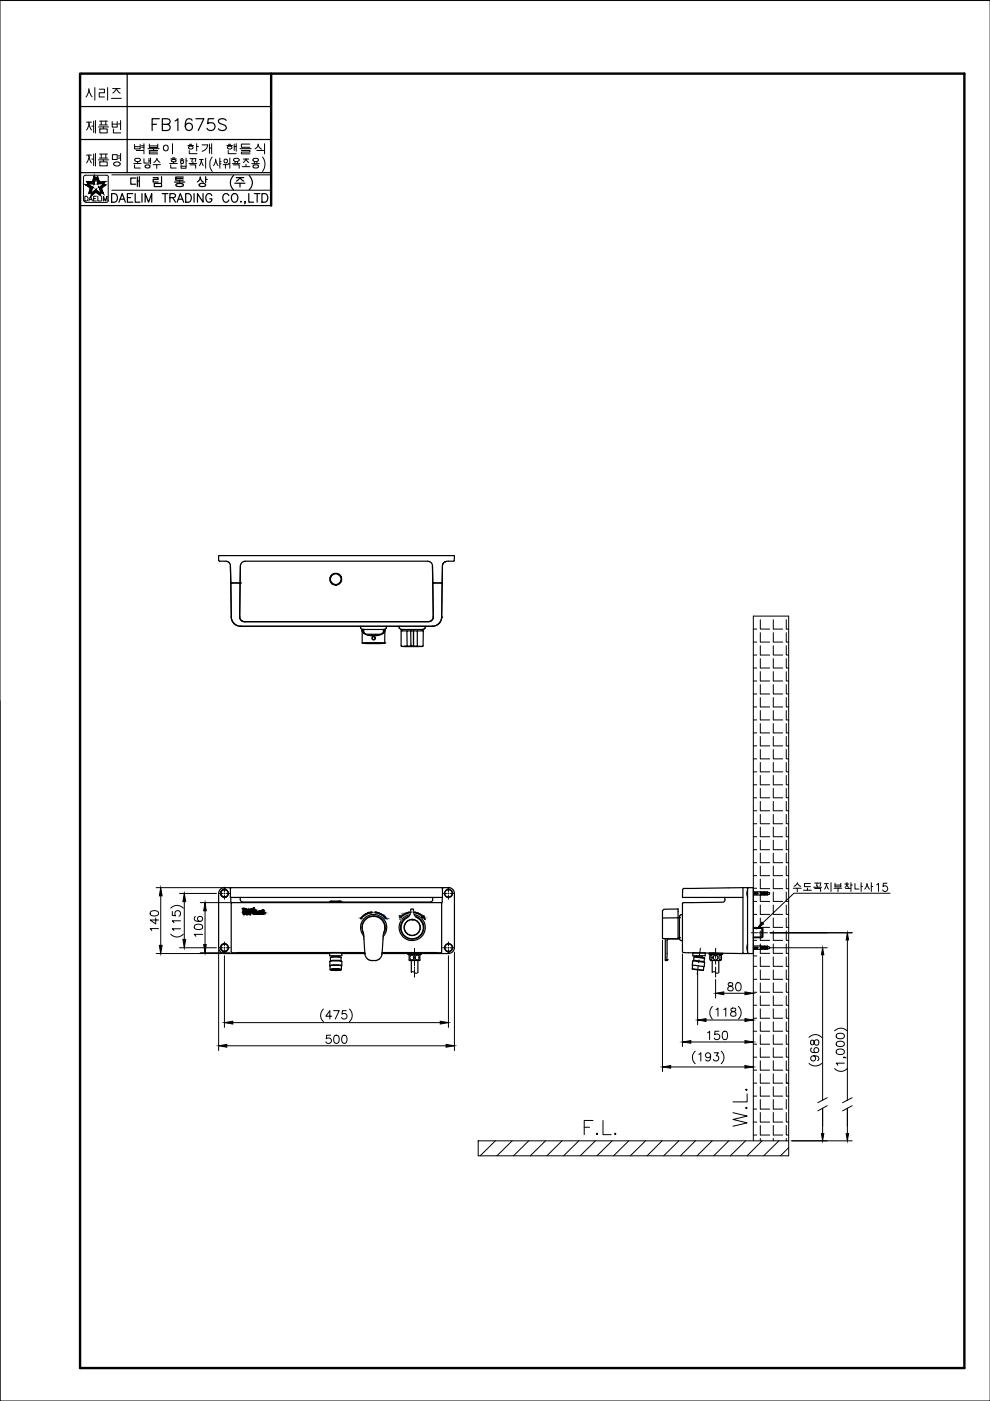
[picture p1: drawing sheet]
<svg xmlns="http://www.w3.org/2000/svg" width="210mm" height="297mm" viewBox="0 0 210 297" stroke-linecap="round" stroke-linejoin="round" font-family="sans-serif">
<defs><g id="words">
<text font-size="10.6" x="12.7" y="38.1">제품명</text>
<text font-size="8.8" x="13.1" y="22.6">시리즈</text>
<text font-size="8.4" x="12.7" y="29.3">제품번</text>
<text font-size="7.1" x="27.2" y="33.9">벽붙이 한개 핸들식</text>
<text font-size="6.6" x="159.5" y="239.9" transform="rotate(-90 159.5 239.9)">W.L.</text>
<text font-size="5.7" x="31" y="28.9">FB1675S</text>
<g font-size="4.9">
<text x="34.6" y="198.6" transform="rotate(-90 34.6 198.6)">140</text>
<text x="43.7" y="199.7" transform="rotate(-90 43.7 199.7)">106</text>
<text x="153.1" y="211.3">80</text>
<text x="148.9" y="221.5">150</text>
<text x="67.7" y="222.6">500</text>
</g>
</g></defs>
<!-- layer: 0 -->
<g fill="none" stroke="#000" stroke-width=".21">
<path d="M17.7 37.5v5M22.9 37.5v5M23.7 37.1h33.8M17.7 42.5l.1 .2 .4 .2M18 41.6h.3a.54 .54 0 0 1 .4 .5 .54 .54 0 0 1-.4 .5h-.3zM18.2 42.9h4.4M18.8 42.6l.4-1 .4 1M19 42.3h.5M19.9 42.1h.3M20.4 41.6h-.5v1h.5M20.7 41.6v1h.6M21.5 41.6v1"/>
<path d="M21.9 42.6v-1l.4 1 .4-1v1M23 42.5l-.4 .4M23.7 40.3h33.8M0 148.6v148.4M163.3 197.8h17.4M179.7 199.3v34M148 204.7l-.2 1.9M148.2 203.5l-.1 .6M148.5 201l-.2 1.9M151.7 201.1v2.1M151.7 203.8v.6M151.7 205v2.2"/>
<path d="M177 218.6a1.88 1.88 0 0 1 2.6 0M177.4 219.3a1.08 1.08 0 0 1 1.6 .3v.1a.98 .98 0 0 1-1.7 0zM177 226.6a1.78 1.78 0 0 0 2.6 0M177.4 222.7a1.08 1.08 0 0 1 1.6 .2v.2a.98 .98 0 0 1-1.7 0zM177.4 221a1.12 1.12 0 0 1 1.6 .2v.2a.98 .98 0 0 1-1.7 0zM178.9 224.1v.2v-.2l.5 .2M179 225.4h-1.7l.3 .4M179.7 235v5.4M168 241.9h12.7"/>
</g>
<path d="M17 15.6h187.5v274.5h-187.5zM57.5 15.6v28" fill="none" stroke="#000" stroke-width=".51"/>
<!-- layer: D -->
<g fill="none" stroke="#000" stroke-width=".21">
<path d="M0 .1h209.9v296.9h-209.9zM45 33.3a2.5 2.5 0 0 0 0 3.1M55.7 33.3a2.5 2.5 0 0 1 0 3.1M33.1 188.2h14.1M34.1 189.9v10.5M36.2 198.1a1.78 1.78 0 0 0 2.7 0M36.2 192.6a1.78 1.78 0 0 1 2.7 0M36.5 193.2v.9l.8 .1a.63 .63 0 0 1-.1-1 .63 .63 0 0 1 1 .1 .63 .63 0 0 1-.3 1M38.1 189.4h7.8M38.3 196.9h-1.8l.4 .4M38.3 195.2h-1.8l.4 .5M39.1 191.2v8"/>
<path d="M42.5 191.4h6.2M140.5 199.3v27.9M159.7 196.8h2M159.7 198.7h2M161.5 196.8v2M163.3 197.8h17.4M168.2 188.3h1.7M168.4 187.9l.4-.3 .3-.4 .2 .5 .4 .2M169 188.3v.7M170.3 188.8h1.7M171.2 188.3v.5M171.8 187.3h-1.2v.7h1.2"/>
<path d="M172.5 188.1h1.7M172.7 188.4h1.3v.6M172.7 187.2h.5M173.3 187.2l-.2 .6M173.4 187.2h.6M173.4 187.8v.3M174 187.2l-.1 .6M174.8 187.4h.8M174.8 188.5l.4-1 .5 1M175.2 187.4v.1M176.2 187.1v1.9M176.8 188.3h1.7"/>
<path d="M177 187.3v.7h1.3v-.7M177 187.6h1.3M177.7 188.3v.7M179.1 187.4h.9M179.3 188.4h1.1v.6M179.4 187.2h.3M179.5 187.4l.5 .7M179.6 187.4l-.4 .7M180.4 187.6h.3M180.4 187.1v1.1M181.3 187.3v1.2h.8M182.6 187.1v1.9"/>
<path d="M182.6 187.9h.3M183.3 188.5l.5-1 .5 1M183.8 187.3v.2M184.7 187.9h.3M184.7 187.1v1.9M185.9 187.6l.4-.3v1.7M188 187.3h-.7l-.1 .7a.57 .57 0 0 1 .9 0 .57 .57 0 0 1-.1 .9 .57 .57 0 0 1-.8-.2M188.7 189.4h-20.4l-6.6 6.3M33.1 202.2h14.1M38.1 200.9h7.8M42.5 202h6.2M46.4 201.4v21.3"/>
<path d="M47.6 202.6v15.2M49.4 216.8h43.9M68.6 213.9a1.78 1.78 0 0 0 0 2.7M70.4 215.5h-1.3l.8-1.2v1.8M70.7 214.3h1.2l-.8 1.8M73.4 214.3h-.8l-.1 .7a.61 .61 0 0 1 .9 0 .61 .61 0 0 1-.1 .9 .61 .61 0 0 1-.9-.2M74.1 213.9a1.78 1.78 0 0 1 0 2.7M87.2 206.1a.75 .75 0 0 1 1 .3l.4-.3M95.1 202.6v15.2M96.4 201.9v20.8M144.7 202.3v19.6M147.9 206.1v11.2"/>
<path d="M149.7 216.3h8.2M151 206.1a1.05 1.05 0 0 1 1.1 .3l.3-.3M151 213.4a1.88 1.88 0 0 0 0 2.7M151.8 214.1l.4-.4v1.8M153.5 214.1l.4-.4v1.8M155.1 213.8a.36 .36 0 0 0 .1 .6 .62 .62 0 0 1 .7 .2 .62 .62 0 0 1 0 .8l-.6 .1a.49 .49 0 0 1-.4-.6 .49 .49 0 0 1 .5-.4l.3-.1a.36 .36 0 0 0 .2-.6zM156.5 213.4a1.78 1.78 0 0 1 0 2.7M163.2 200.9h12.2M171.5 219.9a1.78 1.78 0 0 1 2.7 0M174.4 202.4v30.9M48.1 221.7h46.5M123.9 239h1.1"/>
<path d="M125.7 237.6h-1.8v3M127.8 237.6v3h1.8M142.2 226.2h15.7M146.5 220.9h11.4M147.4 222.9a1.78 1.78 0 0 0 0 2.6M148.2 223.5l.4-.3v1.7M150.7 223.8a.55 .55 0 0 1-.8 .5 .55 .55 0 0 1-.2-.9 .55 .55 0 0 1 .9 .1 .92 .92 0 0 1-.6 1.4l-.4-.2M151.4 223.2h.9l-.5 .6a.58 .58 0 0 1 .5 1 .58 .58 0 0 1-1-.2M152.9 222.9a1.78 1.78 0 0 1 0 2.6M171.5 225.5a1.88 1.88 0 0 0 2.7 0M172 220.6a.67 .67 0 0 0 .1 .9l.5-.2a.63 .63 0 0 1 .2-.7 .63 .63 0 0 1 .7 0l.1 .6a.49 .49 0 0 1-.5 .4 .49 .49 0 0 1-.5-.5l-.1-.5zM172.1 222.2a.52 .52 0 0 0-.1 .8l.2 .1h1.2a.54 .54 0 0 0 .1-.8 .54 .54 0 0 0-.8 .1 .54 .54 0 0 0 .3 .8"/>
<path d="M172.5 223.8a.55 .55 0 0 1 .4 .8 .55 .55 0 0 1-.8 .2 .55 .55 0 0 1 0-.9 .92 .92 0 0 1 1.5 .6l-.2 .4M174.4 235v5.4M175.4 234.4l-2 1.1M175.4 232.7l-2 1.1M180.7 232.7l-2.1 1.1M180.7 234.4l-2.1 1.1M126.6 240.3l.1 .1-.1 .2-.2-.2zM130.4 240.3l.2 .1-.2 .2-.1-.2zM167.7 241.9h7.7"/>
</g>
<!-- layer: 0 -->
<g fill="none" stroke="#000" stroke-width=".25">
<path d="M17 15.6v28h40.5M27 15.6v21M17 36.6h40.5M17 29.6h40.5M17 22.6h40.5M32.5 37.7h1v.3h-1v.6h1M32.7 38.9h1.5v.7h-1.5zM34.2 37.5v1.2M37 38.6h2.2M37.3 37.8h1.5M37.3 39.1v.3l.3 .1M37.6 39h.9"/>
<path d="M37.6 39.5h.9M37.6 38.9l-.3 .2M38.1 38.3v.3M38.6 38.9l.3 .2M38.8 39.1v.2M38.9 37.5h-1.6v.7h1.6M38.9 39.4l-.3 .1M41.8 38.6a1.12 1.12 0 0 0 .7-1 1.25 1.25 0 0 0 .6 1M42.5 39.5h.8M42.5 39.5l-.3-.2a.74 .74 0 0 1 .6-.5 .74 .74 0 0 1 .8 .3l-.3 .4M43.6 37.5v1.2M43.6 38h.3"/>
<path d="M49.5 37.2a2.04 2.04 0 0 0 0 3M49.8 38.8h2.1M50.1 37.7h1.6M50.9 38.8v.9M50.9 37.6l-.8 .8M50.9 37.6l.3 .5 .5 .3M52.8 37.2a2.04 2.04 0 0 1 0 3M23.7 41h.6a.96 .96 0 0 1 .6 1 .96 .96 0 0 1-.6 .9h-.6zM25.2 42.9l.7-1.9 .7 1.9M25.5 42.2h.8M27 41.9h.7M28.2 41h-1.2v1.9h1.2"/>
<path d="M28.7 41v1.9h1M30.1 41v1.9M30.8 42.9v-1.9l.7 1.9 .7-1.9v1.9M34.4 41h1.2M35 41v1.9M36 41.9l1-.1 .2-.2-.1-.4-.3-.2h-.8v1.9M36.6 41.9l.6 1M37.5 42.9l.7-1.9 .7 1.9M37.8 42.2h.9M39.4 41h.6a.98 .98 0 0 1 .6 1 .98 .98 0 0 1-.6 .9h-.6zM41.1 41v1.9M43.1 41v1.9l-1.2-1.9v1.9"/>
<path d="M44.9 41.5a.65 .65 0 0 0-.7-.5 .65 .65 0 0 0-.6 .7v.4a.64 .64 0 0 0 .7 .8 .64 .64 0 0 0 .6-.8h-.4M48.5 41.5a.65 .65 0 0 0-.7-.5 .65 .65 0 0 0-.6 .7v.4a.65 .65 0 0 0 .6 .8 .65 .65 0 0 0 .7-.5M49.2 41.3a.66 .66 0 0 1 .8-.2 .66 .66 0 0 1 .4 .6v.4a.68 .68 0 0 1-.7 .8 .68 .68 0 0 1-.6-.8zM51 42.8h.2zM52 42.8h-.1h.1l-.1 .4M52.7 41v1.9h1.1M53.9 41h1.2M54.5 41v1.9M55.5 41h.7a.98 .98 0 0 1 .6 1 .98 .98 0 0 1-.6 .9h-.7zM57.4 42.8h.1zM46.4 118.8v-1h50l-.1 1M46.4 118.8l.2 .2 1.7 .1 .5 .4 .1 .5"/>
<path d="M48.4 119.2h.1M94.1 119.3l-.2 .3M94.3 119.2h.1M96.4 118.8l-.3 .2h-1.6l-.6 .5-.1 .5M48.9 120v3.6h.2M48.9 120v3.6M48.9 123.6l.1 7.2M48.9 123.6h.1M49 130.8h.1M49 130.8a2.01 2.01 0 0 0 2 2M49.1 130.8v.7l.5 .7 .6 .4 .8 .2M49.1 123.6h-.2l.2 7.2"/>
<path d="M49.1 123.6h1.6M49.2 131.6v.1M49.6 132.2h.1M50.7 123.6h.2l-.1 7.2M50.8 130.8l.3 .7 .7 .3M50.9 123.6h.1M51 120l-.2 10.8M51 120l.2-.7 .7-.3h38.9l.7 .4 .2 .6M51 120l-.1 3.6h-.2M51 132.8h.1M51 132.8h40.7M51.8 131.8h.1"/>
<path d="M51.8 131.8h39M76.4 132.8l.3 .6M76.5 133.1h.1M76.7 133.4h.1M76.8 133.7v2.6M76.8 133.7l.1 .4 .5 .4 1.1 .3h1.3l.9-.2 .8-.5 .1-.4h-.2M76.8 133.7h.1M76.8 133.5h4.8M76.8 136.3h4.8M76.9 133.4l.3 .7M76.9 133.7l.1 .3 .4 .4 1.2 .3 1.9-.1 .6-.3 .3-.5M76.9 133.7h.1"/>
<path d="M76.9 136.4h4.6M77.1 133.5h.1M77.5 136.4h.1M77.7 134.5h2.9M78.7 134.5v.2h.9v-.2M79.1 135a.36 .36 0 0 0-.2 .5 .36 .36 0 0 0 .6 0 .36 .36 0 0 0-.2-.5M80.9 136.4h.1M81.2 136.4h.1M81.3 133.5h.1M81.3 133.7h.1M81.4 133.7h.2v2.6M81.4 133.7v.1"/>
<path d="M81.5 133.4l-.3 .7M81.6 136.3h.1M82 133.1h-.1M82 132.8l-.1 .4-.3 .2M84.6 132.8v.3M84.6 133.1h.1M84.7 133.2l.3 .2M85 133.5h4.8M85.1 133.4l.2 .4M85.1 133.8h1.2M85.1 133.7l-.1 3.2 .2 .2M85.3 133.5h.1"/>
<path d="M85.7 137.1h3.4zM85.9 137.1h.1M87.1 136.9l.1 .1M87.1 136.9h.1M87.1 133.8h-.8l.1 3.3M87.2 137.1h.1M87.2 137.1h-2h4.4h-.6M87.5 137.1h1.1M87.6 137h.1M87.6 133.8h.9l-.1 3.3M87.7 133.8h-.6v3.1M87.7 133.8v3.1"/>
<path d="M87.7 136.9l-.2 .1 .2-.1M88.5 133.8h1.2M89.5 133.5h.1M89.7 133.7l.1 .1M89.7 133.4l-.2 .4M89.7 133.8v3.2l-.1 .1M90.1 132.8v.4l-.2 .2M90.2 133.1h.1M91.7 132.8h.1M91.7 120l.1 3.6h.2M91.7 120l.1 3.6M91.7 123.6h.1"/>
<path d="M91.8 123.6l.1 7.2M91.9 130.8l-.3 .7-.7 .3M91.9 130.8l-.3 .7-.8 .3M92 123.6h-.2l.1 7.2M92 123.6h1.7l-.1 7.2M93.3 131.9l-.3 .3M93.6 130.8l-.2 .9-.6 .7-1.1 .4M93.6 130.8h.1M93.7 130.8a2.01 2.01 0 0 1-2 2M93.8 123.6h.1M93.8 120l-.2 10.8M93.8 120l-.1 3.6h-1.7"/>
<path d="M46.4 189.5v11.4a1.29 1.29 0 0 0 1.2 1.3M47.5 188.5v.1M47.6 188.5h.1M47.6 188.4a.97 .97 0 0 0-.8 .8 .97 .97 0 0 0 .4 1 .85 .85 0 0 0 1.2-.4 .85 .85 0 0 0-.5-1.2M47.6 188.2h47.4M47.6 188.2a1.29 1.29 0 0 0-1.2 1.2M47.6 188.4l.2 .1M47.7 188.6h.2M48.1 188.8a.78 .78 0 0 0-1.1 .1 .78 .78 0 0 0 .1 1.1 .78 .78 0 0 0 1.1-.1M48.8 188.3l.1 .1M48.9 188.4v1.9l.2 1.1M48.9 190.3h44.9"/>
<path d="M49.1 188.2l-.2 .2M50.9 190.3v.5M51 190.8v.2l.5 .2M51.4 191.2h39.8M70 191.2h1.2M70.1 191.1l-.2 .1M70.2 191.2h1M70.2 191.1h2M70.4 191.1h-.3h2.2h-.5M71.2 191.2h.1M71.2 191.2h-.1M72.3 191.2h-1.1"/>
<path d="M72.3 191.1l.1 .1M72.5 191.2h-1.3M77.2 198.5a2.77 2.77 0 0 1 .1-3.9 2.77 2.77 0 0 1 3.9 .1 2.77 2.77 0 0 1 .1 3.8M77.3 195.1a2.45 2.45 0 0 1 3.3-.3 2.45 2.45 0 0 1 .7 3.2l-.1 1.9a5.9 5.9 0 0 1-.4 2.9 1.97 1.97 0 0 1-2.5 .7l-.4-.2-.5-.7-.3-4.3-.3-1.3a2.23 2.23 0 0 1 .5-1.9zM81.4 197.9a2.48 2.48 0 0 0-2.2-3.7 2.48 2.48 0 0 0-2.1 3.7M86.1 195.5l.8-.5 .4-.1a1.68 1.68 0 0 0-1.6 2.3 1.68 1.68 0 0 0 2.7 .8 1.68 1.68 0 0 0-.1-2.8l-.8-.3a1.71 1.71 0 0 1 1.5 2.2 1.71 1.71 0 0 1-2.4 1 1.71 1.71 0 0 1-.5-2.6zM86.7 194.3a2.48 2.48 0 0 0-1.3 3.8 2.48 2.48 0 0 0 4 0 2.48 2.48 0 0 0-1.2-3.8M86.9 193.9a2.77 2.77 0 0 0-1.8 4.3 2.77 2.77 0 0 0 4.6 0 2.77 2.77 0 0 0-1.8-4.3M87.1 192.8l.5-.1a2.14 2.14 0 0 0 1.3 2.2 2.35 2.35 0 0 1 0 3.6 2.35 2.35 0 0 1-3.5-.6 2.35 2.35 0 0 1 1-3.4 1.72 1.72 0 0 0 .7-1.7zM87.3 195h.1M87.3 195h.2M87.5 195h.1"/>
<path d="M87.5 195h-.2M91.7 190.3v.7l-.5 .2M93.6 188.2l.2 .2v2.9l-.2 .1M93.9 188.3l-.1 .1M94.8 188.6a.89 .89 0 0 0-.5 .8 .89 .89 0 0 0 .5 .8M94.8 188.6l.2-.1a.87 .87 0 0 1 1 .8l-.1 .5-.4 .4h-.7M95 188.5v.1M95 188.6a.8 .8 0 0 0-.7 .8 .8 .8 0 0 0 .5 .8M95 188.6a.78 .78 0 0 1 .9 .9 .78 .78 0 0 1-1.1 .6M95.1 188.2a1.29 1.29 0 0 1 1.3 1.2M95.2 188.5v.1M96.4 189.5v11.4a1.29 1.29 0 0 1-1.3 1.3h-5.9"/>
<path d="M141.1 199v4.5l.1 .2M141.4 199v4.4M143.7 192.7l-2.9 .1-.3 .4v5.7l3.2 .1M143.7 192.7l.1 .1M143.8 192.8v6.2M143.8 198.8h.1M143.8 194.6h-3.3M143.8 199h-.1M143.8 198.8v.3h-2.1l-.3 .3M143.9 198.8l.2 .2M144.1 199.1h.1M144.1 194.5h.1"/>
<path d="M144.1 198.8h.1M144.1 194.3v4.8M144.1 199.2l.3 .2M144.1 194.2h.1M144.1 194.4l-.3 .1M144.4 194l-.3 .2M144.4 193.9h.3M144.4 199.4h.3M144.4 193.9h.1M144.7 188.6v1.7h12.8M153.7 190.3v.6l-.2 .3-.3 .1-7.5 .1a.79 .79 0 0 0-1 .1v10.3a.89 .89 0 0 0 1 .2l11.8 .2M157.5 188.2l-12.6 .2-.1 .2"/>
<path d="M157.5 188.2h2.2v14h-2.2zM158.3 188.2h.1M158.5 188.4v13.6M158.5 188.6a1.99 1.99 0 0 0 0 1.6M158.7 188.2l-.2 .2M159.7 189.1h1.5v.7h-1.5M159.9 189.5h.1M159.9 189.4h.1M159.9 189.5h.3M159.9 189.4h.3M159.9 189.4v.1M159.9 189.3h.3"/>
<path d="M160 189.3v.1M160 189.4v.1M160.2 189.3v.1M160.2 189.4h.1M160.2 189.4v.1M160.3 189.4h-.1M160.3 189.4l.1 .1M160.3 189.4h.1M160.3 189.5h.1M160.4 189.4v.1M160.4 189.4l.2 .1zM160.4 189.5h.2"/>
<path d="M160.4 189.4h.2M160.4 189.4l-.1 .1M160.4 189.4h-.1M160.4 189.5h.1M160.6 189.3l-.2 .1M160.6 189.3l.1 .1M160.6 189.3v.1M160.6 189.4h.1M160.7 189.4l-.3 .1M160.7 189.4h-.1M161.2 189.1v.7l.2-.2-.2-.5M161.4 189.3h.1"/>
<path d="M161.5 189.1v.7zM161.5 189.3h.1M161.5 189.3l-.1 .3M161.5 189.6h-.1M161.5 189.1l.2 .1v.4l-.2 .2M161.7 189.6l.1 .1M161.8 189.1v.7zM161.8 189.2h-.1M161.8 189.1l.2 .1v.4l-.2 .2M162 189.6l.1 .1M162.1 189.1v.7zM162.1 189.2h-.1"/>
<path d="M162.1 189.1l.2 .1v.4l-.2 .2M162.3 189.6v.1M162.3 189.1l.1 .7zM162.3 189.2h.1M162.4 189.1l.2 .1v.4l-.2 .2M162.6 189.6v.1M162.6 189.1l.1 .7zM162.6 189.2h.1M162.7 189.1l.5 .2v.3l-.5 .2M163.2 189.3v.3M47.5 201.8h.1M47.6 201.9h.1"/>
<path d="M47.6 202.2h22.3M47.8 201.8l-.2 .1M47.9 200.1a.89 .89 0 0 1 .5 .9 .89 .89 0 0 1-.7 .8M47.9 200.1a.91 .91 0 0 0-1.2 .7 .91 .91 0 0 0 .8 1.1h.1M48.1 200.3a.78 .78 0 0 0-1.1 .1 .78 .78 0 0 0 .1 1.1 .78 .78 0 0 0 1.1-.1M49.2 202l-.1 .2M69.9 202h2.6v.6h-2.6zM69.9 203.9l.5-.2 1.9 .1 .2 .1v.9M69.9 203.9v.9M70 204.8l.1-.1 .5-.1 1.7 .1 .2 .1h-.1M70 204.8l.6-.2 1.8 .2M70 204.8l.7-.2 1.7 .2"/>
<path d="M70 204.8v.8M70.1 203.7l.3-.1 1.9 .1M70.1 203l.3-.1 1.9 .1M70.1 203l.7-.2 1.5 .2M70.1 203.7l-.2 .2M70.1 203v.7M70.1 205.6h-.1l.1-.1 1-.1 1.3 .2h-.1M70.1 205.6l1.5-.1 .7 .1-1.3 .2zM70.1 202h.1M70.2 205.6l1-.1 1 .1-1.7 .1zM70.2 202h2M70.3 205.6h.1"/>
<path d="M70.3 205.6h1.8l-.4 .1M70.3 205.6l1.4 .1M70.4 205.6h1.6l-.7 .1zM70.4 205.6h1.6h-.3M70.4 205.6h.1M70.4 205.6h.2zM70.5 205.6h.1M70.5 205.6h.2zM70.5 205.6h-.1M70.5 205.6l.2 .1M70.6 205.5h.1M70.6 205.6h.1z"/>
<path d="M70.6 205.6h.1M70.6 202.6v.3M70.6 205.5v.1M70.7 205.6h.1zM70.7 205.6h.1M70.7 205.6h.2zM70.7 205.5h.1zM70.7 205.5h.1M70.8 205.6h.1zM70.8 205.5h.1M70.8 205.6h.1M70.8 205.5v.2"/>
<path d="M70.8 205.6h.2zM70.9 205.6h.1M70.9 205.6h.1zM70.9 205.5h.1zM70.9 205.5h.1M70.9 205.6v.1M70.9 205.7h.1M70.9 205.6l-.1 .1M71 205.6l.1 .1zM71 205.6h.1zM71 205.5h.1M71 205.6h.1"/>
<path d="M71 205.5v.2M71 205.6l-.1 .1M71 205.7h.3M71 205.6h.2zM71 205.5h.2zM71 205.5v.1M71.1 205.6h.1zM71.1 205.6l.1 .1zM71.1 205.5h.1M71.1 205.6h.1M71.1 205.6h.2zM71.2 205.5h.1z"/>
<path d="M71.2 205.7h.1M71.2 205.5v.1M71.2 205.6h.1zM71.2 205.5h.1M71.2 205.6h.1M71.2 205.5h.2M71.2 205.6h.2zM71.3 205.6h.1zM71.3 205.6h.1M71.3 205.7h.1M71.3 205.7h.2M71.3 205.6h.2z"/>
<path d="M71.3 205.5h.2zM71.3 205.5h.1M71.3 205.5v.2M71.4 205.6h.1zM71.4 205.6h.1M71.4 205.5h.1M71.4 205.5l.1 .1zM71.4 205.5v.1M71.5 205.6h.1zM71.5 205.5h.1M71.5 205.6h.1M71.5 205.6v.1"/>
<path d="M71.5 205.7h.1M71.5 205.5h.1zM71.5 205.5v.1M71.5 205.6h.2zM71.6 205.6h.1M71.6 205.6h.1zM71.6 205.6v.1M71.6 205.6h.2zM71.6 205.5h.1M71.7 205.6h.1zM71.7 205.6l-.1 .1M71.7 205.6h.1"/>
<path d="M71.7 205.5h.1M71.7 205.5v.1M71.8 205.6h.1zM71.8 205.5v.1M71.8 205.6h.1M71.8 202.6v.3M71.8 205.6h.2M71.8 205.6h.2zM71.9 205.6h.1M72 205.6h.1M72.1 205.6l-.4 .1M72.3 203.7l.1 .2"/>
<path d="M72.3 203v.7M72.4 204.8v.8M72.5 202.2h4.9M77.3 202h-28.2l-.1-.1v-10.4l.1-.1h44.4l.1 .1v10.3a.48 .48 0 0 1-.7 .2h-11.9M78.8 203.7h.1M79.6 203.7h.1M81 202.2h5.5M86.6 202.1h2.6M86.6 202.4h2.6M86.6 202.4h.2M86.7 202.5v1.1M86.8 203.5v.2h2.1"/>
<path d="M86.8 202.3v.2M86.9 202.1h2M87 202.7a.48 .48 0 0 1 .8 .2 .48 .48 0 0 1-.6 .6l-.2-.2zM87 202.1h-.5l.1 .3M87 202.1h.1M87 202.1h1.8M87.2 203.7v2.4M88.3 202.5a.49 .49 0 0 1 .6 .5 .49 .49 0 0 1-.8 .4l-.1-.4zM88.6 203.7v2.4M88.8 202.1h.4v.3h-.3M89 202.3l.1 .2M89 202.5v1.2"/>
<path d="M93.5 202l.1 .2M94.8 200.1a.89 .89 0 0 0-.5 .8 .89 .89 0 0 0 .5 .8M94.8 200.1a.91 .91 0 0 1 1.1 .8 .91 .91 0 0 1-.9 1l-.2-.2M95 201.8h.1M95.2 201.8h.1M141.2 203.7h.1M141.4 203.6l-.2 .1M141.4 203.4v.1M141.4 203.5h.1M146.8 205.4l2.3 .3M146.9 204.6v.9l2.2 .2M146.9 203.7l-.1 .9 2.3 .3h.2l.1-.9"/>
<path d="M146.9 203.7l2.5 .3M146.9 202h2.6v.6h-2.6zM147.1 203.6l2.2 .3M147.1 203.6l-.2 .1M147.2 202.9l2.2 .2M147.2 202.9l-.1 .7M147.2 202h.1M147.6 202.9h.1M147.6 202.6v.3M148.8 202.6v.3h-1.2M148.8 202.8l.2 .2M149.2 204.9l-.1 .8"/>
<path d="M149.3 203.9l.1 .1M149.4 203.1h.1M149.4 203.1l-.1 .8M150.4 202.1h2.7v.2h-2.7zM150.4 202.1h.1M150.4 202.3h.1M150.4 202.1h1.3M150.4 202.3l1.3 .1M150.6 202.5l.4 .2-.2 .8a.61 .61 0 0 1-.2-1zM150.6 202.4h2.2M150.6 202.3l-.1 .7 .1 .7h2.2M150.7 202.4h.1"/>
<path d="M150.7 202v.1M151 203.7v2.4M151.3 202.4h.1M151.3 202v.1M151.7 202.3h1.3M152.2 202.4h.1M152.4 203.7v2.4M152.6 202.5l.3 .2-.1 .8a.61 .61 0 0 1-.2-1zM152.8 202.4h.1M152.8 202.3l.2 .7-.2 .7M153 202.3h.1M153 202.1h.1"/>
<path d="M158.5 200.1a1.99 1.99 0 0 0 0 1.6M158.5 201.9l.2 .2M159.7 200.6h1.5v.7h-1.5M159.9 200.9h.1M159.9 200.9v.1M159.9 201h.3M159.9 200.9h.3M160 200.9h.1M160.2 200.9h-.3h.3l-.3 .1M160.2 200.9h-.3M160.2 200.9h.1M160.2 200.9v.1"/>
<path d="M160.3 200.9h-.1M160.3 200.9l.1 .1M160.3 200.9h.1M160.3 200.9h.3M160.4 200.9h.1M160.4 200.9h.2zM160.4 201h.2M160.6 200.9h-.2M160.6 200.9h.1M160.6 200.9l-.2 .1M160.7 200.9l-.1 .1M160.7 200.9h.1"/>
<path d="M160.7 200.9h-.1M161.2 200.6l.2 .2-.2 .5zM161.4 201.1h.1M161.4 200.8v.3M161.5 200.6v.6zM161.5 200.6l.2 .1v.5h-.2M161.7 201.2h.1M161.8 200.6v.6zM161.8 200.7h-.1M161.8 200.6l.2 .1v.5h-.2M162 201.2h.1M162.1 200.6v.6z"/>
<path d="M162.1 200.7h-.1M162.1 200.6l.2 .1v.5h-.2M162.3 201.2h.1M162.3 200.7h.1M162.4 200.6l-.1 .6zM162.4 200.6l.2 .1v.5h-.2M162.6 201.2h.1M162.6 200.7h.1M162.7 200.6l-.1 .6zM162.7 200.6l.5 .2v.3l-.5 .1M163.2 200.8v.3"/>
<circle cx="71.2" cy="122.8" r="1.14"/>
<circle cx="71.2" cy="122.8" r="1.25"/>
<circle cx="79.2" cy="135.3" r=".32"/>
<circle cx="47.6" cy="189.4" r=".78"/>
<circle cx="47.6" cy="200.9" r=".78"/>
<circle cx="95.1" cy="200.9" r=".78"/>
<circle cx="151.7" cy="203" r=".5"/>
</g>
<!-- layer: HT -->
<g fill="none" stroke="#000" stroke-width=".21">
<path d="M159.7 133.4h.7M159.7 136.1h.7M159.7 138.9h.7M161.2 131.4v2h2M161.2 134.1v2h2M161.2 136.9v2h2M161.2 139.6v2h2M164 136.9v2h1.9M164 131.4v2h1.9M164 134.1v2h1.9M164 139.6v2h1.9M166.7 139.6v2h.5"/>
<path d="M166.7 136.9v2h.5M166.7 131.4v2h.5M166.7 134.1v2h.5M159.7 155.4h.7M159.7 158.1h.7M159.7 147.1h.7M159.7 149.9h.7M159.7 144.4h.7M159.7 141.6h.7M159.7 152.6h.7M161.2 153.4v2h2M161.2 142.4v2h2"/>
<path d="M161.2 145.1v2h2M161.2 147.9v2h2M161.2 150.7v1.9h2M161.2 156.2v1.9h2M161.2 158.9v2h2M164 158.9v2h1.9M164 142.4v2h1.9M164 145.1v2h1.9M164 147.9v2h1.9M164 150.7v1.9h1.9M164 153.4v2h1.9M164 156.2v1.9h1.9"/>
<path d="M166.7 158.9v2h.5M166.7 145.1v2h.5M166.7 142.4v2h.5M166.7 147.9v2h.5M166.7 150.7v1.9h.5M166.7 153.4v2h.5M166.7 156.2v1.9h.5M159.7 169.1h.7M159.7 171.9h.7M159.7 166.4h.7M159.7 163.6h.7M159.7 174.7h.7"/>
<path d="M159.7 177.4h.7M159.7 160.9h.7M161.2 172.7v2h2M161.2 167.2v1.9h2M161.2 169.9v2h2M161.2 164.4v2h2M161.2 161.7v1.9h2M161.2 175.4v2h2M161.2 178.1v2.1h2M164 167.2v1.9h1.9M164 169.9v2h1.9M164 164.4v2h1.9"/>
<path d="M164 161.7v1.9h1.9M164 172.7v2h1.9M164 175.4v2h1.9M164 178.1v2.1h1.9M166.7 167.2v1.9h.5M166.7 164.4v2h.5M166.7 161.7v1.9h.5M166.7 169.9v2h.5M166.7 172.7v2h.5M166.7 175.4v2h.5M166.7 178.1v2.1h.5M159.7 180.2h.7"/>
<path d="M159.7 182.9h.7M159.7 185.7h.7M159.7 199.4h.7M159.7 196.6h.7M159.7 193.9h.7M159.7 191.1h.7M159.7 188.3h.7M161.2 180.9v2h2M161.2 183.6v2.1h2M161.2 186.4v2h2M161.2 189.1v2h2M161.2 191.9v2h2"/>
<path d="M161.2 194.6v2h2M161.2 197.4v2h2M164 180.9v2h1.9M164 183.6v2.1h1.9M164 186.4v2h1.9M164 189.1v2h1.9M164 191.9v2h1.9M164 194.6v2h1.9M164 197.4v2h1.9M166.7 183.6v2.1h.5M166.7 197.4v2h.5M166.7 189.1v2h.5"/>
<path d="M166.7 180.9v2h.5M166.7 186.4v2h.5M166.7 191.9v2h.5M166.7 194.6v2h.5M159.7 207.6h.7M159.7 204.9h.7M159.7 215.9h.7M159.7 213.1h.7M159.7 210.4h.7M159.7 218.6h.7M159.7 202.7h.7M161.2 216.6v2h2"/>
<path d="M161.2 200.1v2h2M161.2 202.9v2h2M161.2 205.6v2h2M161.2 208.4v2h2M161.2 211.1v2h2M161.2 213.9v2h2M161.2 219.4v2h2M164 200.1v2h1.9M164 202.9v2h1.9M164 205.6v2h1.9M164 208.4v2h1.9M164 211.1v2h1.9"/>
<path d="M164 213.9v2h1.9M164 216.6v2h1.9M164 219.4v2h1.9M166.7 205.6v2h.5M166.7 208.4v2h.5M166.7 213.9v2h.5M166.7 216.6v2h.5M166.7 200.1v2h.5M166.7 202.9v2h.5M166.7 211.1v2h.5M166.7 219.4v2h.5M159.7 226.9h.7"/>
<path d="M159.7 224.1h.7M159.7 221.4h.7M161.2 222.2v1.9h2M161.2 224.9v2h2M161.2 227.7v1.9h2M161.2 235.1h2M161.2 237.9h2M161.2 232.4h2M164 222.2v1.9h1.9M164 224.9v2h1.9M164 227.7v1.9h1.9M164 230.4v2h1.9"/>
<path d="M164 233.1v2h1.9M164 235.9v2h1.9M164 238.6v2.1h1.9M166.7 238.6v2.1h.5M166.7 235.9v2h.5M166.7 227.7v1.9h.5h-.5M166.7 222.2v1.9h.5M166.7 224.9v2h.5M166.7 230.4v2h.5M166.7 233.1v2M101.5 241.9l-.1 .1M105 241.9l-3.2 3.2"/>
<path d="M108.6 241.9l-3.2 3.2M112.1 241.9l-3.2 3.2M115.7 241.9l-3.3 3.2M119.2 241.9l-3.2 3.2M122.7 241.9l-3.2 3.2M126.2 241.9l-3.2 3.2M129.8 241.9l-3.2 3.2M133.3 241.9l-3.2 3.2M136.9 241.9l-3.3 3.2M140.4 241.9l-3.2 3.2M143.9 241.9l-3.2 3.2M147.4 241.9l-3.1 3.2"/>
<path d="M151 241.9l-3.2 3.2M154.5 241.9l-3.2 3.2M158.1 241.9l-3.2 3.2M159.7 241.9v-111.3h7.5v114.5h-65.8v-3.2h65.8M161.2 240.7h2M161.6 241.9l-3.2 3.2M164 241.4v.5M165.1 241.9l-3.2 3.2M166.7 241.4v.5M167.2 243.3l-1.7 1.8"/>
</g>
<!-- layer: D -->
<g fill="#000" stroke="#000" stroke-width=".21">
<path d="M34.1 188.2l.3 1.7h-.6zM39.1 189.4l.3 1.8h-.6zM43.5 191.4l.2 1.7h-.5zM161.5 195.5l.4 .4-1.2 .9zM33.8 200.4h.6l-.3 1.8zM43.2 200.3h.5l-.2 1.7zM47.6 216.8l1.8-.3v.6zM93.3 216.5l1.8 .3-1.8 .3zM157.9 216l1.8 .3-1.8 .3zM174.4 200.9l.3 1.5h-.5zM46.4 221.7l1.7-.3v.6zM94.6 221.4l1.8 .3-1.8 .3z"/>
<path d="M140.5 226.2l1.7-.3v.6zM144.7 220.9l1.8-.3v.6zM157.9 220.6l1.8 .3-1.8 .3zM157.9 225.9l1.8 .3-1.8 .3zM174.2 240.4h.5l-.3 1.5z"/>
</g>
<!-- layer: 0 -->
<path d="M179.7 197.8l.2 1.5h-.5zM179.4 240.4h.5l-.2 1.5z" fill="#000" stroke="#000" stroke-width=".21"/>
<!-- layer: 00_COMPONENTS -->
<path d="M159.7 196.8h1.8l.2 .1v1.8l-.2 .1h-1.8" fill="none" stroke="#000" stroke-width=".25"/>
<!-- layer: CL -->
<g fill="none" stroke="#000" stroke-width=".21">
<path d="M46.4 189.4h.8M47.5 189.4h.2M47.6 188.2v.8M47.6 189.3v.3M47.6 189.8v.9M47.6 199.7v.8M48 189.4h.8M93.9 189.4h.8M95 189.4h.2M95.1 188.2v.8M95.1 189.3v.3M95.1 189.9v.8"/>
<path d="M95.1 199.7v.8M95.5 189.4h.8M159.3 197.8h1.3M160.9 197.8h.2M161.4 197.8h1.3M46.4 200.9h.8M47.5 200.9h.2M47.6 200.8v.3M47.6 201.3v.8M48 200.9h.8M87.9 201.1v1.6M87.9 202.9v.3"/>
<path d="M87.9 203.4v1.4M87.9 205v.3M87.9 205.6v1.6M93.9 200.9h.8M95 200.9h.2M95.1 200.8v.3M95.1 201.3v.8M95.5 200.9h.8"/>
</g>
<!-- layer: DWG -->
<g fill="none" stroke="#000" stroke-width=".25">
<path d="M51.6 192.6l.6 .2v.5l-.6 .1zM51.7 192.7l.4 .1 .1 .3-.1 .2a.26 .26 0 0 1-.4 0 .26 .26 0 0 1 0-.4zM51.9 193.6l.2 .2h-.2zM52 193.6h.1M52.2 193.6h.2h-.2l.2 .2h-.2zM52.4 193.6l.2 .2h-.2zM52.7 193.6v.2zM52.8 193.6l.1 .1 .1-.1v.2v-.2v.2l-.2-.2v.2zM53.2 192.8h.1a.2 .2 0 0 1 .2 0 .2 .2 0 0 1 0 .3 .23 .23 0 0 1 .1 .3 .23 .23 0 0 1-.3 0zM53.7 192.8h.2v1h-.2zM53.7 192.6h.2l-.1 .1zM54 193.2h.4a.35 .35 0 0 1 .1 .5 .35 .35 0 0 1-.5 .1z"/>
<path d="M54.1 193.2l.3 .1 .1 .3a.21 .21 0 0 1-.3 .1 .21 .21 0 0 1-.1-.3zM55.5 193.1l.5-.1v.1a.19 .19 0 0 0-.3-.1 .19 .19 0 0 0-.1 .3 .19 .19 0 0 0 .3 .1 .27 .27 0 0 1 0 .4 .27 .27 0 0 1-.4-.1 .2 .2 0 0 0 .4 0 .19 .19 0 0 0-.2-.3l-.2-.1z"/>
<circle cx="51.7" cy="193.7" r=".09"/>
<circle cx="51.7" cy="193.7" r=".13"/>
<circle cx="52.7" cy="193.1" r=".36"/>
<circle cx="52.7" cy="193.1" r=".27"/>
<circle cx="53.4" cy="193" r=".13"/>
<circle cx="53.4" cy="193.3" r=".15"/>
<circle cx="55" cy="193.5" r=".25"/>
<circle cx="55.1" cy="193.5" r=".34"/>
</g>
<g fill="#000" stroke="#000" stroke-width=".21">
<path d="M51.6 193.8h.2zM51.6 192.7h.2zM51.6 193.6h.1zM52.1 193.2h.1zM52 193.3l.1-.1zM52.5 192.9h.1zM52.8 193.4h.2zM53.2 193.4h.3zM53.2 192.9h.2zM53.2 193.1h.1zM53.4 193.1h.1zM53.6 193.3h.1z"/>
<path d="M53.5 193.3h.1zM53.7 192.8h.2zM54 193.8h.3zM54.1 193.2h.1zM54.8 193.2h.1zM55.5 193.8h.4zM55.6 193h.4zM55.7 193h.3z"/>
<path d="M51.6 193.4h.5zM51.6 193.4h.5z"/>
<path d="M51.6 193.8h.2zM51.6 193.8h.2z"/>
<path d="M51.6 192.7h.2zM51.6 192.7h.2z"/>
<path d="M51.6 193.6v.1zM51.6 193.6v.1z"/>
<path d="M51.6 192.9l.1 .1zM51.6 192.9l.1 .1z"/>
<path d="M51.6 193l.1 .2zM51.6 193l.1 .2z"/>
<path d="M51.6 193.3l.1 .1zM51.6 193.3l.1 .1z"/>
<path d="M51.6 193.4h.2zM51.6 193.4h.2z"/>
<path d="M51.6 193.6h.2zM51.6 193.6h.2z"/>
<path d="M51.7 193.6h.1zM51.7 193.6h.1z"/>
<path d="M51.6 192.6h.3zM51.6 192.6h.3z"/>
<path d="M51.8 192.7h.3zM51.8 192.7h.3z"/>
<path d="M51.6 193.4h.2zM51.6 193.4h.2z"/>
<path d="M51.6 193.4h.2zM51.6 193.4h.3z"/>
<path d="M51.6 192.6h.4zM51.6 192.6h.4z"/>
<path d="M51.6 193.4h.3zM51.6 193.4h.3z"/>
<path d="M51.6 193.4h.3zM51.6 193.4h.3z"/>
<path d="M51.6 193.4h.3zM51.6 193.4h.4z"/>
<path d="M52 193.6l.1 .1zM52 193.6l.1 .1z"/>
<path d="M51.6 192.6l.5 .1zM51.6 192.6l.5 .1z"/>
<path d="M51.9 193.7h.2zM51.9 193.7h.2z"/>
<path d="M51.6 192.7h.5zM51.6 192.7h.5z"/>
<path d="M51.6 193.4h.5zM51.6 193.4h.4z"/>
<path d="M52 193.7l.1 .1zM52 193.7l.1 .1z"/>
<path d="M51.8 192.7h.3zM51.8 192.7h.3z"/>
<path d="M51.9 192.7h.3zM51.9 192.7h.3z"/>
<path d="M52 193.3h.1zM51.8 193.4h.3z"/>
<path d="M52 192.7l.2 .1zM52 192.7l.2 .1z"/>
<path d="M52.1 192.8h.1zM52.1 192.8h.1z"/>
<path d="M52.1 192.8l.1 .1zM52.1 192.8l.1 .1z"/>
<path d="M52.2 192.9l.1 .1zM52.2 192.9l.1 .1z"/>
<path d="M52.2 193v.2zM52.2 193v.2z"/>
<path d="M52.4 193.1h.1zM52.4 193.1h.1z"/>
<path d="M52.2 193.6h.2zM52.2 193.6h.2z"/>
<path d="M52.2 193.7h.2zM52.2 193.7h.2z"/>
<path d="M52.2 193.8h.2zM52.2 193.8h.2z"/>
<path d="M52.5 192.9h.1zM52.5 192.9h.1z"/>
<path d="M52.4 193.1l.1 .1zM52.4 193.1l.1 .1z"/>
<path d="M52.4 193.6l.1 .2zM52.4 193.6l.1 .2z"/>
<path d="M52.5 192.9v.1zM52.5 192.9v.1z"/>
<path d="M52.4 193l.1 .1zM52.4 193l.1 .1z"/>
<path d="M52.4 193.2l.1 .1zM52.4 193.2l.1 .1z"/>
<path d="M52.5 193.3l.1 .1zM52.5 193.3l.1 .1zM52.5 193.4h.1zM52.5 193.4h.1z"/>
<path d="M52.6 193.4h.3zM52.6 193.4h.3z"/>
<path d="M52.5 193.4h.2zM52.5 193.4h.2z"/>
<path d="M52.4 193.8h.2zM52.4 193.8h.2z"/>
<path d="M52.7 193.6v.2zM52.7 193.6v.2z"/>
<path d="M52.6 192.8h.3zM52.6 192.8h.3zM52.6 192.8h.3z"/>
<path d="M52.5 192.9h.2zM52.5 192.9h.1z"/>
<path d="M52.8 192.9h.2zM52.8 192.9h.2z"/>
<path d="M52.6 192.8l.4 .1zM52.6 192.8l.4 .1z"/>
<path d="M52.8 193.6l.1 .1zM52.8 193.6l.1 .1z"/>
<path d="M52.7 192.9h.3zM52.7 192.9h.3z"/>
<path d="M53 193.1h.1zM53 193.1h.1z"/>
<path d="M52.5 193.4h.5zM52.5 193.4h.4zM52.6 193.4h.3z"/>
<path d="M52.8 192.9h.2zM52.8 192.9h.2z"/>
<path d="M52.8 193.4h.2zM52.7 193.4h.3z"/>
<path d="M52.9 192.9l.2 .1zM52.9 192.9l.2 .1z"/>
<path d="M52.9 193.2h.1zM52.9 193.2l.1 .1z"/>
<path d="M52.9 193l.2 .1zM52.9 193l.2 .1z"/>
<path d="M53 193.1v.1zM53 193.1v.1z"/>
<path d="M53.2 193.1h.3zM53.2 193.1h.3z"/>
<path d="M53.2 192.9h.1zM53.2 192.9h.1z"/>
<path d="M53.2 193.1l.1 .1zM53.2 193.1l.1 .1z"/>
<path d="M53.2 193.2l.1 .1zM53.2 193.2l.1 .1z"/>
<path d="M53.2 193.1h.1zM53.2 193.1h.2z"/>
<path d="M53.2 193.4h.1zM53.2 193.4h.1zM53.2 193.4h.1zM53.2 193.4h.2z"/>
<path d="M53.2 192.8h.2zM53.2 192.8h.2zM53.2 192.8h.2zM53.2 192.8h.2z"/>
<path d="M53.2 192.8h.3zM53.2 192.8h.3z"/>
<path d="M53.2 192.8h.4zM53.2 192.8h.4z"/>
<path d="M53.2 193.4h.3zM53.2 193.4h.3z"/>
<path d="M53.2 193.1h.4zM53.2 193.1h.4zM53.2 193.1h.4zM53.2 193.1h.4zM53.4 193.1h.2zM53.4 193.1h.2z"/>
<path d="M53.2 193.4h.3zM53.2 193.4h.2z"/>
<path d="M53.2 192.8l.4 .1zM53.2 192.8l.4 .1zM53.2 192.9h.4zM53.2 192.9h.4z"/>
<path d="M53.4 192.9h.2zM53.4 192.9h.2z"/>
<path d="M53.5 192.9h.1zM53.5 192.9h.1z"/>
<path d="M53.5 192.9l.1 .1zM53.5 192.9l.1 .1z"/>
<path d="M53.4 193.1l.1-.1zM53.3 193.1h.2z"/>
<path d="M53.4 193.1l.2 .1zM53.4 193.1l.2 .1zM53.5 193.2h.1zM53.5 193.2h.1z"/>
<path d="M53.2 193.4h.4zM53.2 193.4h.3zM53.2 193.4h.3z"/>
<path d="M53.5 193.2h.1zM53.5 193.2h.1z"/>
<path d="M53.6 193.2l.1 .1zM53.6 193.2l.1 .1z"/>
<path d="M53.5 193.3h.1zM53.5 193.3l.1 .1z"/>
<path d="M53.8 193.8h.1zM53.7 193.8h.2zM53.7 193.8h.2z"/>
<path d="M53.7 192.6h.2zM53.7 192.6l.1 .1 .1-.1z"/>
<path d="M53.8 192.8h.1zM53.8 192.8h.1z"/>
<path d="M53.8 192.8l.1 .1zM53.8 192.8l.1 .1z"/>
<path d="M53.8 192.9h.1zM53.8 192.9h.1z"/>
<path d="M53.8 192.9h.1zM53.8 192.9h.1z"/>
<path d="M53.8 193l.1 .2zM53.8 193l.1 .2z"/>
<path d="M53.8 193.2l.1 .2zM53.8 193.2l.1 .2z"/>
<path d="M53.8 193.4l.1 .2zM53.8 193.4l.1 .2z"/>
<path d="M53.8 193.7l.1 .1zM53.8 193.7l.1 .1z"/>
<path d="M53.7 193.8h.2zM53.7 193.8h.2z"/>
<path d="M53.8 192.8h.1zM53.8 192.8h.1zM53.7 192.8h.2zM53.7 192.8h.2zM53.7 192.8h.2zM53.7 192.8h.2zM53.7 192.8h.2z"/>
<path d="M53.8 193.8h.1zM53.8 193.8h.1z"/>
<path d="M53.8 193.8h.1zM53.8 193.8h.1zM53.7 193.8h.2z"/>
<path d="M54 193.2h.3zM54 193.2h.3z"/>
<path d="M54.1 193.2h.1zM54.1 193.2h.1z"/>
<path d="M54.1 193.7h.4zM54.1 193.7h.4zM54.1 193.7h.4zM54.1 193.7h.4z"/>
<path d="M54 193.8h.3zM54 193.8h.3zM54 193.8h.3zM54 193.8h.3zM54 193.8h.3z"/>
<path d="M54.1 193.4v.2zM54.1 193.4v.2z"/>
<path d="M54.1 193.7h.1zM54.1 193.7h.1z"/>
<path d="M54.1 193.7h.1zM54.1 193.7h.1z"/>
<path d="M54 193.2h.3zM54 193.2h.3zM54 193.2h.3zM54 193.2h.3z"/>
<path d="M54 193.2h.4zM54 193.2h.4z"/>
<path d="M54 193.2h.4zM54 193.2h.4z"/>
<path d="M54.1 193.2h.4zM54.1 193.2h.4z"/>
<path d="M54.2 193.2h.3zM54.2 193.2h.3z"/>
<path d="M54.3 193.2h.2zM54.3 193.2h.2zM54.4 193.2h.1zM54.4 193.2h.1z"/>
<path d="M54.3 193.7h.2zM54.2 193.7h.3zM54.2 193.7h.3zM54.2 193.7h.3z"/>
<path d="M54.1 193.7h.4zM54.1 193.7l.2 .1zM54 193.8h.3zM54 193.8h.3z"/>
<path d="M54.4 193.2l.2 .1zM54.4 193.2l.2 .1z"/>
<path d="M54.4 193.3l.2 .1zM54.4 193.3l.2 .1z"/>
<path d="M54.4 193.7h.2zM54.4 193.7h.2z"/>
<path d="M54.4 193.7h.2zM54.3 193.7h.2z"/>
<path d="M54.5 193.4h.1zM54.5 193.4h.1z"/>
<path d="M54.5 193.4l.1 .1zM54.5 193.4l.1 .1z"/>
<path d="M54.5 193.5l.1 .1zM54.5 193.5l.1 .1z"/>
<path d="M54.5 193.6h.1zM54.5 193.6l.1 .1z"/>
<path d="M54.7 193.5h.1zM54.7 193.5h.1z"/>
<path d="M54.7 193.5l.2 .1zM54.7 193.5l.2 .1z"/>
<path d="M54.7 193.4l.1 .1zM54.7 193.4l.1 .1z"/>
<path d="M54.7 193.6l.2 .1zM54.7 193.6l.2 .1z"/>
<path d="M54.8 193.3h.1zM54.8 193.3l.1 .1z"/>
<path d="M54.8 193.7h.2zM54.8 193.7h.2zM54.8 193.7h.2zM54.8 193.7h.2z"/>
<path d="M54.8 193.2h.1zM54.8 193.2h.2z"/>
<path d="M54.9 193.8h.3zM54.9 193.8h.3z"/>
<path d="M54.8 193.7h.3zM54.8 193.7h.3z"/>
<path d="M54.9 193.2h.3zM54.9 193.2h.3zM54.9 193.2h.3z"/>
<path d="M54.9 193.2h.2zM54.8 193.2h.2z"/>
<path d="M54.9 193.2h.4zM54.9 193.2h.4z"/>
<path d="M55.1 193.2h.2zM55.1 193.2h.2z"/>
<path d="M54.9 193.7h.4zM54.9 193.7l.3 .1zM54.9 193.8h.3z"/>
<path d="M55.2 193.2h.1zM55.2 193.2h.1z"/>
<path d="M55.2 193.2l.2 .1zM55.2 193.2l.2 .1z"/>
<path d="M55.2 193.7h.1zM55.1 193.7h.2z"/>
<path d="M55.2 193.3l.2 .1zM55.2 193.3l.2 .1z"/>
<path d="M55.2 193.7h.2zM55.2 193.7h.1z"/>
<path d="M55.3 193.4l.1 .1zM55.3 193.4l.1 .1z"/>
<path d="M55.3 193.5l.1 .1zM55.3 193.5l.1 .1z"/>
<path d="M55.3 193.6h.1zM55.3 193.6l.1 .1z"/>
<path d="M55.5 193.7h.1zM55.5 193.7h.1z"/>
<path d="M55.5 193.8h.3zM55.5 193.8h.3z"/>
<path d="M55.5 193.2h.1zM55.5 193.2h.1z"/>
<path d="M55.5 193.2l.2 .1zM55.5 193.2l.2 .1z"/>
<path d="M55.5 193.1h.2zM55.5 193.1h.3z"/>
<path d="M55.5 193.1h.2zM55.5 193.1l.1 .1zM55.5 193.2h.1zM55.5 193.2h.1z"/>
<path d="M55.5 193.3l.4 .1zM55.5 193.3l.4 .1zM55.6 193.4h.3zM55.6 193.4h.3z"/>
<path d="M55.5 193.7h.3zM55.5 193.7h.3z"/>
<path d="M55.6 193.4l.4 .1zM55.6 193.4l.4 .1z"/>
<path d="M55.5 193.7l.4 .1zM55.5 193.7l.4 .1z"/>
<path d="M55.7 193h.3zM55.7 193h.3zM55.6 193h.4z"/>
<path d="M55.6 193l.4 .1zM55.6 193l.4 .1z"/>
<path d="M55.8 193.1h.2zM55.8 193.1h.2z"/>
<path d="M55.8 193.7h.2zM55.8 193.7h.1z"/>
<path d="M55.8 193.5h.2zM55.8 193.5h.2z"/>
<path d="M55.9 193.5l.1 .1zM55.9 193.5l.1 .1zM55.9 193.6h.1zM55.9 193.6h.1z"/>
<path d="M55.9 193.6h.1zM55.9 193.6l-.1 .1z"/>
</g>
<!-- layer: x -->
<g fill="#898a8d" stroke="#898a8d" stroke-width=".21">
<path d="M87 193.4h.1z"/>
<path d="M85.4 194h.2z"/>
<path d="M85.3 194.1h.1z"/>
<path d="M89.7 194.5h.3z"/>
<path d="M87.7 193.4h.1zM87.7 193.4h.1z"/>
<path d="M87.7 193.4h.1zM87.7 193.4h.1z"/>
<path d="M87 193.4h.1zM87 193.4h.1z"/>
<path d="M87.7 193.4h.2zM87.7 193.4h.2z"/>
<path d="M86.9 193.4h.2zM86.9 193.4h.2z"/>
<path d="M87.7 193.4h.2zM87.7 193.4h.2zM87.7 193.4h.2zM87.7 193.4h.2z"/>
<path d="M86.9 193.4h.2zM86.8 193.4h.3zM86.8 193.4h.3zM86.8 193.4h.3z"/>
<path d="M87.7 193.4h.3zM87.7 193.4h.3z"/>
<path d="M86.8 193.4h.3zM86.7 193.4h.4z"/>
<path d="M87.7 193.4h.3zM87.7 193.4h.3z"/>
<path d="M86.7 193.4h.4zM86.7 193.4h.4z"/>
<path d="M87.7 193.4h.4zM87.7 193.4h.4z"/>
<path d="M86.7 193.4h.4zM86.7 193.4h.4z"/>
<path d="M87.7 193.4h.4zM87.7 193.4h.4z"/>
<path d="M86.7 193.4h.4zM86.7 193.4h.4z"/>
<path d="M87.7 193.4h.4zM87.7 193.4h.4z"/>
<path d="M86.7 193.4h.4zM86.6 193.4h.5z"/>
<path d="M87.7 193.4h.5zM87.7 193.4h.5z"/>
<path d="M86.6 193.4h.5zM86.6 193.4h.5z"/>
<path d="M87.7 193.4h.5zM87.7 193.4h.5z"/>
<path d="M86.6 193.4h.5zM86.5 193.4h.6z"/>
<path d="M87.7 193.4h.5zM87.7 193.4h.5z"/>
<path d="M86.5 193.4l.6 .1zM86.5 193.4l.6 .1z"/>
<path d="M87.7 193.4l.6 .1zM87.7 193.4l.6 .1z"/>
<path d="M86.5 193.5h.6zM86.5 193.5h.5zM86.5 193.5h.5zM86.5 193.5h.5z"/>
<path d="M87.7 193.5h.6zM87.7 193.5h.6z"/>
<path d="M86.5 193.5h.5zM86.5 193.5h.5z"/>
<path d="M87.8 193.5h.5zM87.8 193.5h.5z"/>
<path d="M87.8 193.5h.5zM87.8 193.5h.5z"/>
<path d="M86.5 193.5h.5zM86.4 193.5h.5z"/>
<path d="M86.4 193.5h.4zM86.4 193.5h.5z"/>
<path d="M87.8 193.5h.5zM87.8 193.5h.5z"/>
<path d="M86.4 193.5h.4zM86.4 193.5h.3z"/>
<path d="M87.9 193.5h.5zM87.9 193.5h.5zM88.1 193.5h.3zM88.1 193.5h.3z"/>
<path d="M86.4 193.5h.3zM86.3 193.5h.4z"/>
<path d="M86.3 193.5h.4zM86.3 193.5h.4z"/>
<path d="M88.1 193.5h.4zM88.1 193.5h.4z"/>
<path d="M88.1 193.5l.4 .1zM88.1 193.5l.4 .1z"/>
<path d="M86.3 193.5h.4zM86.2 193.6h.4z"/>
<path d="M86.2 193.6h.4zM86.2 193.6h.3z"/>
<path d="M88.2 193.6h.4zM88.2 193.6h.4z"/>
<path d="M86.2 193.6h.3zM86.1 193.6h.4z"/>
<path d="M88.2 193.6h.4zM88.2 193.6h.4z"/>
<path d="M88.3 193.6h.3zM88.3 193.6h.3z"/>
<path d="M86.1 193.6h.4zM86.1 193.6h.3z"/>
<path d="M86.1 193.6h.3zM86.1 193.6h.3z"/>
<path d="M88.3 193.6h.4zM88.3 193.6h.4z"/>
<path d="M88.4 193.6h.3zM88.4 193.6h.3z"/>
<path d="M86.1 193.6h.3zM86 193.7h.3zM86 193.7h.3zM86 193.7h.3z"/>
<path d="M88.4 193.6l.4 .1zM88.4 193.6l.4 .1z"/>
<path d="M88.5 193.7h.3zM88.5 193.7h.3z"/>
<path d="M86 193.7h.3zM85.9 193.7h.3zM85.9 193.7h.3zM85.9 193.7h.3z"/>
<path d="M88.6 193.7h.3zM88.6 193.7h.3z"/>
<path d="M88.6 193.7h.3zM88.6 193.7h.3z"/>
<path d="M85.9 193.7h.3zM85.9 193.7h.2z"/>
<path d="M85.9 193.7h.2zM85.8 193.7h.3z"/>
<path d="M88.7 193.7h.2zM88.7 193.7h.2z"/>
<path d="M85.8 193.7h.3zM85.8 193.7l.2 .1z"/>
<path d="M88.7 193.7l.3 .1zM88.7 193.7l.3 .1z"/>
<path d="M88.8 193.8h.2zM88.8 193.8h.2z"/>
<path d="M85.8 193.8h.2zM85.7 193.8h.2z"/>
<path d="M85.7 193.8h.2zM85.7 193.8h.2z"/>
<path d="M88.8 193.8h.3zM88.8 193.8h.3zM88.9 193.8h.2zM88.9 193.8h.2z"/>
<path d="M85.7 193.8h.2zM85.6 193.8h.3z"/>
<path d="M85.6 193.8h.3zM85.6 193.8l.2 .1z"/>
<path d="M88.9 193.8l.3 .1zM88.9 193.8l.3 .1zM89 193.9h.2zM89 193.9h.2z"/>
<path d="M85.6 193.9h.2zM85.6 193.9h.2z"/>
<path d="M85.6 193.9h.1zM85.6 193.9h.2z"/>
<path d="M89 193.9h.2zM89 193.9h.2z"/>
<path d="M89.1 193.9l.2 .1zM89.1 193.9l.2 .1z"/>
<path d="M85.6 193.9h.1zM85.5 194h.1zM85.5 194h.1zM85.5 194h.1z"/>
<path d="M89.1 194h.2zM89.1 194h.2z"/>
<path d="M89.2 194h.2zM89.2 194h.2z"/>
<path d="M85.5 194h.1zM85.5 194h.1h-.2zM85.4 194h.2zM85.4 194h.2z"/>
<path d="M89.2 194h.2zM89.2 194h.2z"/>
<path d="M89.2 194l.3 .1zM89.2 194l.3 .1z"/>
<path d="M89.3 194.1h.2zM89.3 194.1h.2z"/>
<path d="M85.3 194.1h.2zM85.3 194.1h.2z"/>
<path d="M89.3 194.1h.2zM89.3 194.1h.2z"/>
<path d="M85.3 194.1h.2zM85.3 194.1h.2z"/>
<path d="M89.3 194.1h.2zM89.3 194.1h.2z"/>
<path d="M85.3 194.1h.2zM85.3 194.1h.2z"/>
<path d="M89.3 194.1h.2zM89.3 194.1h.2z"/>
<path d="M85.3 194.1h.2zM85.3 194.1h.2z"/>
<path d="M89.3 194.1h.2zM89.3 194.1h.2z"/>
<path d="M85.3 194.1h.2zM85.3 194.1h.2z"/>
<path d="M89.3 194.1h.2zM89.3 194.1h.2z"/>
<path d="M85.3 194.1h.2zM85.3 194.1h.2z"/>
<path d="M89.3 194.1h.2zM89.3 194.1h.2z"/>
<path d="M85.3 194.1h.2zM85.3 194.1h.2z"/>
<path d="M89.3 194.1h.2zM89.3 194.1h.2z"/>
<path d="M85.3 194.1h.2zM85.3 194.1h.2z"/>
<path d="M89.3 194.1h.2zM89.3 194.1h.2z"/>
<path d="M85.3 194.1h.2zM85.3 194.1h.2z"/>
<path d="M89.3 194.1h.2zM89.3 194.1h.2z"/>
<path d="M85.3 194.1h.2zM85.3 194.1h.2z"/>
<path d="M89.3 194.1h.2zM89.3 194.1h.2z"/>
<path d="M85.3 194.1h.2zM85.3 194.1h.2zM85.3 194.1h.2zM85.3 194.1h.2z"/>
<path d="M89.3 194.1h.2zM89.3 194.1h.2z"/>
<path d="M85.3 194.1h.2zM85.3 194.1h.2z"/>
<path d="M89.3 194.1h.2zM89.3 194.1h.2z"/>
<path d="M85.3 194.1h.2zM85.3 194.1h.2z"/>
<path d="M89.3 194.1h.2zM89.3 194.1h.2z"/>
<path d="M85.3 194.1h.2zM85.3 194.1h.2z"/>
<path d="M89.3 194.1h.2zM89.3 194.1h.2z"/>
<path d="M85.3 194.1h.2zM85.3 194.1h.2z"/>
<path d="M89.3 194.1h.2zM89.3 194.1h.2z"/>
<path d="M85.3 194.1h.2zM85.3 194.1h.2z"/>
<path d="M89.3 194.1h.2zM89.3 194.1h.2z"/>
<path d="M85.3 194.1h.2zM85.3 194.1h.2z"/>
<path d="M89.3 194.1h.2zM89.3 194.1h.2z"/>
<path d="M85.3 194.1h.2zM85.3 194.1h.2z"/>
<path d="M89.3 194.1h.2zM89.3 194.1h.2z"/>
<path d="M85.3 194.1h.2zM85.3 194.1h.2z"/>
<path d="M89.3 194.1h.2zM89.3 194.1h.2z"/>
<path d="M85.3 194.1h.1zM85.3 194.1h.2z"/>
<path d="M89.3 194.1h.2zM89.3 194.1h.2z"/>
<path d="M85.3 194.1h.1zM85.3 194.1h.1z"/>
<path d="M89.3 194.1h.2zM89.3 194.1h.2z"/>
<path d="M85.3 194.1h.1zM85.3 194.1h.1z"/>
<path d="M89.3 194.1h.2zM89.3 194.1h.2zM89.3 194.1h.2zM89.3 194.1h.2z"/>
<path d="M85.3 194.1h.1zM85.3 194.1h.1z"/>
<path d="M89.3 194.1h.2zM89.3 194.1h.2z"/>
<path d="M85.3 194.1h.1zM85.3 194.1h.1z"/>
<path d="M89.3 194.1h.2zM89.3 194.1h.2z"/>
<path d="M85.3 194.1h.1zM85.3 194.1h.1z"/>
<path d="M89.3 194.1h.2zM89.3 194.1h.2z"/>
<path d="M85.3 194.1h.1zM85.3 194.1h.1z"/>
<path d="M89.3 194.1h.2zM89.3 194.1h.2z"/>
<path d="M85.3 194.1h.1zM85.3 194.1h.1z"/>
<path d="M89.3 194.1h.2zM89.3 194.1h.2z"/>
<path d="M85.3 194.1h.1zM85.3 194.1h.1z"/>
<path d="M89.3 194.1h.2zM89.3 194.1h.2z"/>
<path d="M85.3 194.1h.1zM85.3 194.1h.1z"/>
<path d="M89.3 194.1h.2zM89.3 194.1h.2z"/>
<path d="M85.3 194.1h.1zM85.3 194.1h.1z"/>
<path d="M89.3 194.1h.2zM89.3 194.1h.2z"/>
<path d="M85.3 194.1h.1zM85.3 194.1h.1z"/>
<path d="M85.3 194.1h.1zM85.3 194.1h.1z"/>
<path d="M85.3 194.1h.1zM85.3 194.1h.1z"/>
<path d="M85.3 194.1h.1zM85.3 194.1h.1z"/>
<path d="M85.3 194.1h.1zM85.3 194.1h.1z"/>
<path d="M85.3 194.1h.1zM85.3 194.1h.1z"/>
<path d="M85.3 194.1h.1zM85.3 194.1h.1z"/>
<path d="M89.9 194.5l.1 .2zM89.9 194.5l.1 .2z"/>
<path d="M90 194.7l.1 .1zM90 194.7l.1 .1z"/>
<path d="M90 194.8l.1 .1zM90 194.8l.1 .1z"/>
<path d="M89.7 194.2h.2zM89.7 194.2h.2zM89.7 194.2h.2z"/>
<path d="M89.7 194.2l.2 .1zM89.7 194.2l.2 .1z"/>
<path d="M89.7 194.3h.2zM89.7 194.3h.2z"/>
<path d="M89.7 194.3h.2zM89.7 194.3h.2z"/>
<path d="M89.7 194.3l.2 .1zM89.7 194.3l.2 .1z"/>
<path d="M89.7 194.4h.3zM89.7 194.4h.3z"/>
<path d="M89.7 194.4l.3 .1zM89.7 194.4l.3 .1zM89.7 194.5h.3zM89.7 194.5h.3zM89.7 194.5h.3zM89.7 194.5h.3z"/>
<path d="M84.7 194.2h.4zM84.7 194.2h.4z"/>
<path d="M84.7 194.2l.4 .2v-.2zM84.7 194.2l.4 .2h-.4z"/>
<path d="M84.7 194.4l.4 .1zM84.7 194.4l.4 .1z"/>
<path d="M84.8 194.5v.2zM84.8 194.5v.2z"/>
<path d="M84.8 194.7v.1zM84.8 194.7v.1z"/>
<path d="M84.8 194.5l.1 .2zM84.8 194.5l.1 .2z"/>
<path d="M84.8 194.7l.1 .1zM84.8 194.7l.1 .1z"/>
<path d="M85 194.5v.2zM85 194.5v.2z"/>
<path d="M85 194.7v.1zM85 194.7v.1z"/>
<path d="M85 194.5l.1 .2zM85 194.5l.1 .2z"/>
<path d="M85 194.7l.1 .1zM85 194.7l.1 .1z"/>
</g>
<g fill="#d51c29" stroke="#d51c29" stroke-width=".21">
<path d="M78.7 193.4h.2z"/>
<path d="M76.5 194.7h.1z"/>
<path d="M78.7 193.4h.2zM78.4 193.4h.5z"/>
<path d="M78.4 193.4h.5zM78.3 193.5h.5zM78.3 193.5h.5zM78.3 193.5h.5zM78.3 193.5h.5zM78.3 193.5h.5zM78.3 193.5h.5zM78.3 193.5h.5z"/>
<path d="M78.3 193.5h.5zM78.3 193.5h.5z"/>
<path d="M78.3 193.5h.5zM78.2 193.5h.5z"/>
<path d="M78.2 193.5l-.1 .1 .6-.1zM77.9 193.6l.3-.1z"/>
<path d="M77.9 193.6h.2zM77.8 193.7h.3z"/>
<path d="M77.8 193.7l-.1 .1 .4-.1zM77.5 193.8l.3-.1z"/>
<path d="M77.5 193.8h.2zM77.3 193.9h.3z"/>
<path d="M77.3 193.9v.2l.3-.2zM77.1 194.1l.2-.2z"/>
<path d="M77.1 194.1v.1l.2-.1zM77 194.2l.1-.1z"/>
<path d="M77 194.2l-.1 .2 .2-.2zM77 194.2l-.2 .2z"/>
<path d="M76.8 194.4v.2zM76.8 194.4v.2h-.2z"/>
<path d="M76.6 194.6h.2zM76.6 194.6l.1 .1h-.2z"/>
<path d="M76.5 194.7h.2zM76.5 194.7h.1zM76.5 194.7h.1zM76.5 194.7h.1zM76.5 194.7h.1zM76.5 194.7h.1z"/>
</g>
<g fill="#003da6" stroke="#003da6" stroke-width=".21">
<path d="M79.5 193.4h.2z"/>
<path d="M79.5 193.5h.6z"/>
<path d="M81.8 194.8h.1z"/>
<path d="M79.5 193.4h.5zM79.5 193.4h.5z"/>
<path d="M79.5 193.4l.6 .1zM79.5 193.4l.6 .1zM79.5 193.5h.6zM79.5 193.5h.6z"/>
<path d="M79.5 193.5h.6zM79.5 193.5h.6zM79.5 193.5h.6zM79.5 193.5h.6zM79.5 193.5h.6z"/>
<path d="M79.6 193.5h.5zM79.6 193.5h.5z"/>
<path d="M79.7 193.5l.8 .1zM79.7 193.5l.8 .1z"/>
<path d="M80.2 193.6l.4 .1zM80.2 193.6l.4 .1z"/>
<path d="M80.3 193.7l.6 .1zM80.3 193.7l.6 .1z"/>
<path d="M80.7 193.8l.3 .1zM80.7 193.8l.3 .1z"/>
<path d="M80.8 193.9l.4 .2zM80.8 193.9l.4 .2z"/>
<path d="M81.1 194.1l.3 .1zM81.1 194.1l.3 .1z"/>
<path d="M81.2 194.2l.4 .2zM81.2 194.2l.4 .2z"/>
<path d="M81.5 194.4l.3 .2zM81.5 194.4l.3 .2z"/>
<path d="M81.6 194.6l.3 .1zM81.6 194.6l.3 .1z"/>
<path d="M81.7 194.7h.2zM81.7 194.7h.2zM81.7 194.7h.2zM81.7 194.7h.2zM81.7 194.7h.2zM81.7 194.7h.2z"/>
<path d="M81.7 194.7l.2 .1zM81.7 194.7l.2 .1z"/>
</g>
<g fill="none" stroke="#000" stroke-width=".25">
<path d="M76.5 194.7a3 3 0 0 1 2.4-1.3 4.1 4.1 0 0 0-2.3 1.4M81.9 194.7a3.2 3.2 0 0 0-2.4-1.3 3.8 3.8 0 0 1 2.3 1.4M84.7 194.2h.4a.21 .21 0 0 1-.2 .3 .21 .21 0 0 1-.2-.3zM84.8 194.5v.3zM84.8 194.5l.1 .3zM85 194.5v.3zM85 194.5l.1 .3zM87.1 193.4a2.18 2.18 0 0 0-1.8 .8l1.3-.7h.5M87.7 193.4l1.1 .3 .7 .4-1.8-.6M89.5 194.3h.1zM89.5 194.4h.2zM89.5 194.5l.2-.1z"/>
<path d="M89.5 194.6l.2-.1-.2 .1M89.9 194.5l.2 .4z"/>
<circle cx="89.8" cy="194.4" r=".17"/>
</g>
<use href="#words"/>
</svg>
